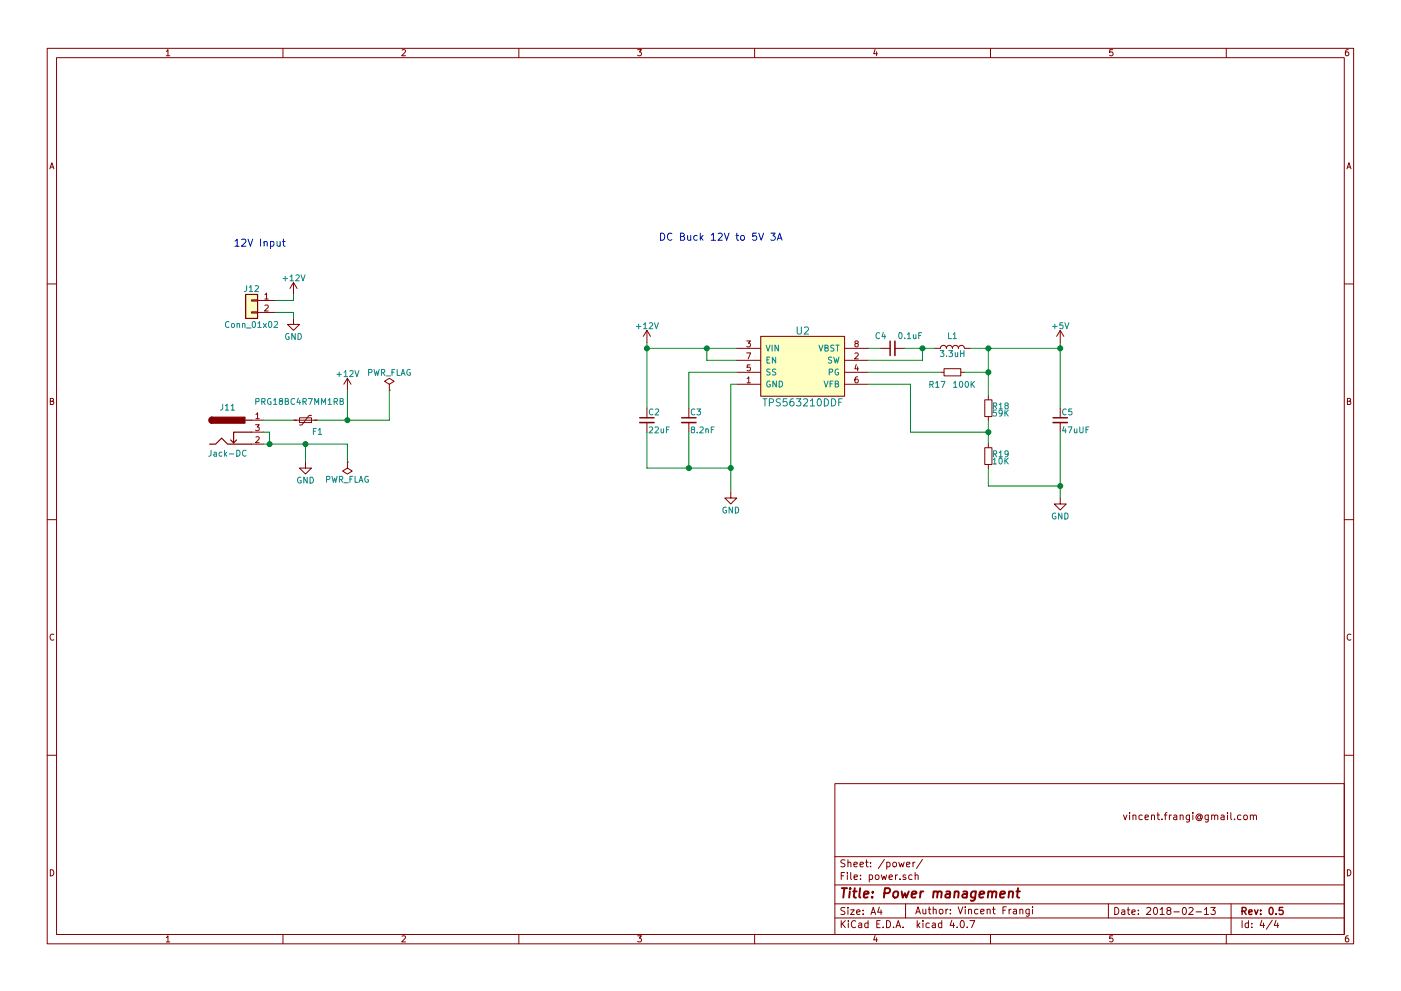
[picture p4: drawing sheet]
<svg xmlns="http://www.w3.org/2000/svg" width="297mm" height="210mm" viewBox="0 0 297 210" stroke-linecap="round" stroke-linejoin="round" font-family="sans-serif">
<g fill="none" stroke="#840000" stroke-width=".21">
<path d="M10 10.3h277v189.9h-277zM12 12.2h273v186.1h-273zM35.3 10.9l.3-.4v1.3M35.3 11.8h.7M60 10.3v1.9M85.2 10.6l.5-.1 .3 .4-.8 .9h.8M110 10.3v1.9M135.2 10.5h.8l-.4 .5 .3 .1 .1 .2-.1 .4-.2 .1-.5-.1M160 10.3v1.9M185.5 10.5l-.3 .9h.8M185.9 11v.8M210 10.3v1.9"/>
<path d="M235.9 10.5h-.6v.6h.6l.1 .5-.3 .2-.4-.1M260 10.3v1.9M285.9 10.5l-.4 .1-.2 .2-.1 .8 .3 .2 .4-.1 .1-.4-.1-.2-.4-.1-.3 .3M10.6 35.8l.4-1.3 .4 1.3M10.7 35.5h.6M285.6 35.8l.4-1.3 .4 1.3M285.7 35.5h.6M62.2 59.9l-.7 1.3M62.2 59.9v2.6M62.2 59.9l.8 1.3M10 60.2h2M53.3 66.2h1.3v.2h-1.3z"/>
<path d="M53.3 63.6h1.3v.3h-1.3zM54.6 63.7h3.8M54.6 66.3h3.8M56.2 62.5l.3-.3v1.2M56.2 64.8l.4-.1 .3 .4-.8 .9h.8M56.2 63.4h.7M62.2 67.6v1.2h1.3l-1.3 1.3-1.2-1.3h1.2M137.2 70.1v2.5M137.2 70.1l-.8 1.3M137.2 70.1l.7 1.3M156.2 76.4h5.1M156.2 73.9h5.1"/>
<path d="M156.2 79h5.1M158.3 72.3h.8l-.4 .5 .4 .1v.6l-.2 .1-.6-.1M158.3 74.9h.9l-.6 1.2M159.1 77.4h-.7v.6h.7v.6l-.2 .1-.5-.1M161.3 71.4h17.8v12.7h-17.8zM179.1 76.4h5M179.1 73.9h5M179.1 79h5M181.3 75l.4-.1 .3 .3-.8 .9h.8M181.5 72.9l-.2-.3v-.2h.6v.3l-.5 .2-.1 .2v.4l.2 .1h.2l.3-.3-.1-.3-.2-.1M181.5 77.3l-.2 1h.7M181.8 80h-.3l-.2 .3v.7l.2 .2 .4-.1-.1-.6-.3-.1-.2 .3"/>
<path d="M181.8 77.8v.9M186.7 73.9h2M189.7 73.9h2.1M198.1 73.9h1.3a.64 .64 0 0 1 .6-.6 .64 .64 0 0 1 .7 .6 .64 .64 0 0 1 .6-.6 .64 .64 0 0 1 .6 .6 .64 .64 0 0 1 .7-.6 .64 .64 0 0 1 .6 .6 .64 .64 0 0 1 .7-.6 .64 .64 0 0 1 .6 .6h1.2M199.4 79h.8M200.2 78.2h3.5v1.6h-3.5zM203.7 79h.8M224.8 70.1v2.5M224.8 70.1l-.8 1.3M224.8 70.1l.8 1.3M285 60.2h2M10.7 85.1h.5l.1-.5-.6-.1v1.3h.5l.2-.4-.3-.3"/>
<path d="M53.3 89.1h2.6M53.3 94.2h2.6M53.3 91.7h2.6M54.2 90.1h.8l-.5 .5 .4 .1v.6l-.2 .1-.5-.1M54.3 87.9l.3-.3v1.2M54.3 92.8l.4-.1 .3 .3-.8 .9h.8M54.3 88.8h.7M62.2 89.1h5.1M63.5 88.6h2.5v1.1h-2.5zM64.8 98v1.3h1.2l-1.2 1.3-1.3-1.3h1.3M66 88.1h-.5l-1.5 2.1h-.5M73.7 98h.1"/>
<path d="M73.7 98v1.3l1 .6-1 .7-1.1-.7 1.1-.6M73.7 80.3l-.8 1.2M73.7 80.3v2.5M73.7 80.3l.7 1.2M82.5 82.8h.1M82.5 81.5l1.1-.6-1.1-.6-1 .6 1 .6v1.3M137.2 86.6v2M137.2 89.7v2M146 86.6v2M146 89.7v2M156.2 81.5h5.1M158.4 80.3l.3-.3v1.2"/>
<path d="M158.4 81.2h.7M179.1 81.5h5M208.8 95h1.5v3.5h-1.5zM208.8 84.8h1.5v3.6h-1.5zM209.5 84.1v.7M209.5 88.4v.7M209.5 94.2v.8M209.5 98.5v.8M224.8 86.6v2M224.8 89.7v2M285.7 85.1h.5l.1-.5-.6-.1v1.3h.5l.2-.4-.3-.3M10 110.3h2"/>
<path d="M154.9 104.4v1.3h1.3l-1.3 1.2-1.2-1.2h1.2M224.8 105.7v1.2h1.3l-1.3 1.3-1.3-1.3h1.3M285 110.3h2M11.4 134.6a.58 .58 0 0 0-.8 .6 .58 .58 0 0 0 .8 .5M286.4 134.6a.58 .58 0 0 0-.8 .6 .58 .58 0 0 0 .8 .5M10 160.2h2M177 166.3h108v32h-108zM238.2 172.9l.4 1 .3-1M239.5 172.4v.2M239.5 172.9v1M240.2 173l.2-.1 .4 .1v.9M240.2 172.9v1"/>
<path d="M242.2 173l-.4-.1-.3 .3 .1 .6 .2 .1 .4-.1M242.8 173.4l.7-.1-.1-.3-.4-.1-.2 .2v.7h.6M244.1 173l.2-.1 .4 .1 .1 .9M244.1 172.9v1M245.3 172.9h.5M245.5 172.4v1.3l.3 .2M246.4 173.8v.1M246.9 172.9h.5M247.4 172.4l-.3 .2v1.3M247.9 172.9v1M248.4 172.9l-.5 .3M248.9 173h.6v.9"/>
<path d="M249.5 173.3l-.7 .3 .2 .3 .5-.1M250.2 173l.2-.1 .4 .1 .1 .9M250.2 172.9v1M252.2 172.9l-.1 1.4-.2 .1-.3-.1M252.2 173l-.4-.1-.3 .3 .1 .6 .2 .1 .4-.1M252.9 172.4v.2M252.9 172.9v1M254.6 173.2a.37 .37 0 0 0-.6-.1 .37 .37 0 0 0 0 .6 .37 .37 0 0 0 .6-.1M254.6 173v.6l.1 .1a.65 .65 0 0 0-.4-1 .65 .65 0 0 0-.8 .7 .71 .71 0 0 0 .5 .7 .71 .71 0 0 0 .8-.2M256.2 172.9l-.1 1.4-.2 .1-.4-.1M256.2 173l-.4-.1-.3 .3v.6l.3 .1 .4-.1M256.9 173l.2-.1 .4 .1v.9"/>
<path d="M256.9 172.9v1M257.5 173.1l.3-.2 .3 .1 .1 .9M258.9 173h.6v.9M259.5 173.3l-.7 .3 .3 .3 .4-.1M260.2 172.4v.2M260.2 172.9v1M261 172.4v1.3l.2 .2M261.7 173.8v.1M263.1 173l-.4-.1-.3 .3 .1 .6 .2 .1 .4-.1M263.8 173l.2-.1 .4 .1 .1 .6-.2 .2-.3 .1-.2-.1zM265.1 173l.2-.1 .4 .1v.9M265.1 172.9v1"/>
<path d="M265.7 173.1l.3-.2 .3 .1 .1 .9M285 160.2h2M10.7 184.5a.65 .65 0 0 1 .7 .7 .65 .65 0 0 1-.7 .6zM35.3 198.9l.3-.4v1.3M35.3 199.8h.7M60 198.3v1.9M85.2 198.6l.5-.1 .3 .4-.8 .9h.8M110 198.3v1.9M135.2 198.5h.8l-.4 .5 .3 .1 .1 .2-.1 .4-.2 .1-.5-.1M160 198.3v1.9M177 194.8h108M177 191.8h108"/>
<path d="M177 187.8h108M177 181.8h108M178.4 195.3v1.5M178.4 185.8h.5M178.6 196l.6 .8M179.1 185.1h-.7v1.5M179.1 192.6l-.5-.1-.3 .3 .1 .3 .7 .4v.4l-.2 .1-.6-.1M179.1 182.5l-.5-.1-.3 .3 .1 .3 .7 .4v.4l-.2 .1-.6-.1M179.2 195.3l-.8 .9M179.7 185.1v.2M179.7 185.6v1M179.8 192.5v.2"/>
<path d="M179.8 183.1l.2-.2 .4 .1v.9M179.8 182.4v1.5M179.8 193v1M179.9 195.3v.2M179.9 195.8v1M180.3 193h.8l-.8 1h.8M180.4 185.1v1.3l.2 .2M181.1 183.4l.7-.1-.1-.3-.4-.1-.2 .2v.7h.6M181.1 186.1l.7-.1-.1-.3-.4-.1-.2 .2 .1 .7h.5M181.4 195.5a.71 .71 0 0 0-1 .5 .71 .71 0 0 0 .8 .8l.2-.1M181.6 193.5l.7-.1v-.3l-.4-.1-.3 .2 .1 .7h.6M182.1 195.9h.6v.9"/>
<path d="M182.3 183.4l.8-.1-.1-.3-.4-.1-.3 .2 .1 .7h.6M182.4 186.5v.1M182.4 185.7v.1M182.7 196.2l-.7 .3 .2 .3 .5-.1M183 193.9v.1M183 193.1v.1M183.5 182.9h.6M183.7 182.4v1.3l.4 .2M184 195.9l-.4-.1-.3 .3 .1 .6 .2 .1 .4-.1M184 195.3v1.5M184.3 185.7l.4-.1 .3 .3-.1 .6h-.6M184.3 185.6v1.5"/>
<path d="M184.6 183.8v.1M184.6 183v.1M184.7 194l.4-1.5 .5 1.5M184.8 193.6h.7M185.5 198.5l-.3 .9h.8M185.6 185.7l.3-.1 .4 .1 .1 .6-.2 .2-.3 .1-.3-.1zM185.9 199v.8M185.9 196h.5M186.4 192.5l-.3 1h.9M186.6 195.3h-.7v1.5h.7M186.8 193v1M186.8 185.6l.3 1 .3-.7 .3 .7 .3-1"/>
<path d="M187.2 196.7v.1M187.5 182.3l-1.3 2M188 195.3a.76 .76 0 0 1 .8 .8 .76 .76 0 0 1-.8 .7zM188 183l.4-.1 .3 .3-.1 .6h-.6M188 182.9v1.5M188.5 186.1l.7-.1v-.3l-.5-.1-.2 .2 .1 .7h.6M189.4 183.1l.2-.2 .4 .2 .1 .5-.2 .2-.3 .1-.2-.1zM189.5 196.7v.1M189.9 185.6v1M190 196.8l.4-1.5 .6 1.5M190.1 196.4h.7M190.3 185.6l-.4 .3"/>
<path d="M190.6 182.9l.3 1 .2-.7 .3 .7 .3-1M190.8 186.5v.1M191.5 196.7v.1M192 191.8v3M192 185.7l-.3-.1-.3 .2 .1 .2 .5 .2v.3h-.6M192.2 183.4l.7-.1v-.3l-.5-.1-.2 .2 .1 .7h.6M193.4 185.7l-.5-.1-.2 .3v.6l.2 .1 .5-.1M193.6 182.9v1M194 182.9l-.4 .3M194 185.7l.2-.1 .4 .1 .1 .9M194 185.1v1.5M194.2 193.9l.4-1.5 .5 1.5"/>
<path d="M194.3 193.5h.7M194.5 195.3v1.5M194.6 196.3l.4 .5M195 195.8l-.5 .6M195.6 182.3l-1.3 2M195.7 192.9v.9l.4 .1 .2-.1M195.7 195.3v.2M195.7 195.8v1M196.3 192.9v1M196.8 192.9h.6M197 192.4v1.3l.4 .2M197 195.9l-.4-.1-.3 .3 .1 .6 .2 .1 .4-.1"/>
<path d="M197.7 195.9h.6v.9M197.9 193l.2-.1 .4 .1v.9M197.9 192.4v1.5M198.3 196.2l-.7 .3 .2 .3 .5-.1M199.2 193l.2-.1 .4 .1 .1 .6-.1 .2-.4 .1-.2-.1zM199.7 195.9l-.5-.1-.2 .3v.6l.2 .1 .5-.1M199.7 195.3v1.5M200.6 192.9v1M201 192.9l-.4 .3M201.5 193.8v.1M201.5 193v.1M201.8 195.2l-.4 1.1h1"/>
<path d="M202.2 195.8v1M202.9 196.7v.1M203.1 192.4l.5 1.5 .5-1.5M203.8 195.4l.1-.1a.8 .8 0 0 1 .6 .8 .8 .8 0 0 1-.6 .7 .97 .97 0 0 1-.1-1.4zM204.6 192.4v.2M204.6 192.9v1M205.1 196.7v.1M205.4 193l.2-.1 .3 .1 .1 .9M205.4 192.9v1M205.6 195.3h1.1l-.7 1.5M207.3 193l-.4-.1-.3 .3 .1 .6 .2 .1 .4-.1M207.9 193.4l.7-.1v-.3l-.4-.1-.3 .2 .1 .7h.6"/>
<path d="M209.3 193l.2-.1 .4 .1v.9M209.3 192.9v1M210 198.3v1.9M210.4 192.9h.6M210.6 192.4v1.3l.4 .2M212.6 193.1h.6M213.4 192.4h-.8v1.5M213.9 192.9v1M214.4 192.9l-.5 .3M214.9 193h.6v.9M215.5 193.3l-.7 .2 .2 .4 .5-.1M216.2 193l.2-.1 .4 .1 .1 .9"/>
<path d="M216.2 192.9v1M218.2 192.9v1.4l-.3 .1-.3-.1M218.2 193l-.4-.1-.3 .3 .1 .6 .2 .1 .4-.1M218.9 192.4v.2M218.9 192.9v1M235 191.8v3M235.9 198.5h-.6v.7l.6-.1 .1 .5-.3 .2-.4-.1M236.3 192.5a.76 .76 0 0 1 .9 .8 .76 .76 0 0 1-.9 .7zM237.8 193.1h.6l.1 .9M238.5 193.4l-.7 .3 .2 .3 .5-.1M239 193h.5M239.2 192.5v1.3l.3 .2"/>
<path d="M240 193.5l.7-.1-.1-.3-.4-.1-.2 .2 .1 .7h.5M241.4 193.9v.1M241.4 193.1v.1M243.1 192.7l.6-.2 .3 .5-.9 1h.9M244.7 192.7l.2-.2a.8 .8 0 0 1 .5 .8 .8 .8 0 0 1-.5 .7l-.3-.5zM246 193l.4-.5v1.5M246 194h.8M247.7 193.2l-.3-.3 .1-.2 .2-.2 .4 .1 .2 .2-.1 .2-.5 .2-.3 .3 .1 .4 .2 .1h.3l.3-.3v-.2l-.3-.3M248.9 193.5h1.1M250.8 192.7l.2-.2a.8 .8 0 0 1 .6 .8 .8 .8 0 0 1-.6 .7l-.3-.5zM252.1 192.7l.6-.2 .3 .5-1 1h1M253.6 193.5h1.1"/>
<path d="M255.4 193l.4-.5v1.5M255.4 194h.8M256.7 192.5h1l-.6 .6 .5 .1v.7l-.2 .1-.7-.1M260 198.3v1.9M261 191.8v6.5M263.3 195.3v1.5M264.7 195.9l-.4-.1-.3 .3 .1 .6 .2 .1 .4-.1M264.7 195.3v1.5M265.4 196.7v.1M265.4 195.9v.1M267.5 195.2l-.3 1.1h.9M267.9 195.8v1"/>
<path d="M269.7 195.2l-1.2 2M270.5 195.2l-.3 1.1h.9M270.9 195.8v1M285.7 184.5a.65 .65 0 0 1 .7 .7 .65 .65 0 0 1-.7 .6zM285.9 198.5l-.4 .1-.2 .3-.1 .7 .3 .2 .4-.1 .1-.4-.1-.2-.4-.1-.3 .3"/>
</g>
<g fill="none" stroke="#840000" stroke-width=".3">
<path d="M188.7 72.4v3M135.6 88.6h3.1M144.5 88.6h3.1M223.3 88.6h3M263.3 193.3l.8-.1 .1-.2-.1-.3-.2-.2h-.6v1.5M263.7 193.3l.5 .7M264.8 193.5l.7-.1-.1-.3-.4-.1-.2 .2v.7h.6M266 193l.3 1 .4-1M267.3 193.9v.1M267.3 193.1v.1M269.3 192.6l.1-.1a.8 .8 0 0 1 .5 .8 .8 .8 0 0 1-.5 .7 .97 .97 0 0 1-.1-1.4zM270.6 193.9v.1"/>
<path d="M272 192.5h-.7l-.1 .7h.7l.2 .2-.1 .5-.2 .1-.6-.1"/>
</g>
<g fill="none" stroke="#840000" stroke-width=".41">
<path d="M178.5 188.4h1.1M179 188.4l-.2 2M180.2 189.1l-.2 1.3M180.3 188.4l-.1 .2 .2-.1-.1-.1-.1 .2M180.9 189.1h.7M181.2 188.4l-.2 1.8 .1 .1 .4 .1M182.4 188.4l-.2 1.8 .2 .2M183.2 189.8l.9-.2v-.4l-.6-.1-.3 .3v.9h.7M184.9 190.3v.1M185.1 189.2l-.1 .2-.1-.1 .2-.1-.1 .2M187.5 189.5l1-.1a.56 .56 0 0 0 .1-.9l-1-.1-.2 2M189.5 189.3l.3-.2 .6 .2v.8l-.4 .3-.6-.1z"/>
<path d="M191.2 189.1l.2 1.3 .5-.9 .3 .9 .5-1.3M193.3 189.8l1-.2-.1-.4-.6-.1-.3 .3v.9h.8M195.2 189.1l-.2 1.3M195.8 189.1l-.4 .1-.3 .3M197.9 189.3l.3-.2 .5 .1v1.2M198 189.1l-.2 1.3M198.8 189.4a.52 .52 0 0 1 .8-.2l-.1 1.2M200.6 189.2h.8l-.1 1.2M201.4 189.6l-.7 .1a.4 .4 0 0 0-.3 .3 .4 .4 0 0 0 .3 .4l.6-.1M202.4 189.3l.3-.2 .5 .1-.1 1.2M202.4 189.1l-.1 1.3M204.2 189.2h.8v1.2"/>
<path d="M205.1 189.6l-.8 .1a.4 .4 0 0 0-.3 .3 .4 .4 0 0 0 .3 .4l.7-.1M206.9 189.1l-.3 1.8a.53 .53 0 0 1-.8 .1M206.9 189.2l-.2-.1a.67 .67 0 0 0-.8 .4v.8l.3 .1 .6-.1M207.7 189.8l1-.2-.1-.4-.6-.1-.3 .3v.9h.8M209.5 189.3l.4-.2 .4 .1v1.2M209.6 189.1l-.2 1.3M210.4 189.4a.52 .52 0 0 1 .8-.2v1.2M212.1 189.8l1-.2-.1-.4-.6-.1-.3 .3v.9h.8M213.9 189.3l.3-.2 .5 .1v1.2M214 189.1l-.2 1.3M215.5 189.1h.8M215.8 188.4l-.2 1.8 .1 .1 .4 .1"/>
</g>
<g fill="none" stroke="#008484" stroke-width=".21">
<path d="M60 59.1h1M60.5 58.6v1M61.5 58.7l.4-.4v1.3M61.5 59.6h.7M62.7 58.4l.5-.1 .2 .4-.7 .9h.7M63.8 58.3l.4 1.3 .5-1.3M48.6 68.3a.56 .56 0 0 0-.8 .5 .56 .56 0 0 0 .8 .6M49.1 68.8l.2-.2 .4 .2v.4l-.1 .2-.3 .1-.2-.1zM50.3 68.8l.1-.2 .3 .1 .1 .8M50.3 68.6v.9M51.4 68.8l.2-.2 .3 .1v.8M51.4 68.6v.9"/>
<path d="M52.2 69.6h1M52.3 60.6l-.1 1.1-.4 .2M52.9 61l.3-.4v1.3M52.9 61.9h.7M53.6 68.3l.1-.1a.67 .67 0 0 1 .5 .7 .67 .67 0 0 1-.5 .6l-.2-.5zM54.1 60.7l.5-.1 .2 .4-.8 .9h.8M54.7 68.6l.3-.4v1.3M54.7 69.5h.7M55.8 68.6l.7 .9M56.5 68.6l-.7 .9M57 68.3l.2-.1a.67 .67 0 0 1 .5 .7 .67 .67 0 0 1-.5 .6l-.3-.5zM58.1 68.3l.5-.1 .3 .4-.8 .9h.8"/>
<path d="M61.3 70.8a.59 .59 0 0 0-.8 .6 .59 .59 0 0 0 .8 .6v-.5h-.2M62.6 70.8v1.2l-.7-1.2v1.2M63.2 70.8a.64 .64 0 0 1 .7 .6 .64 .64 0 0 1-.7 .6zM71.4 79.4h1M71.9 78.9v1M72.9 79l.4-.4v1.3M72.9 79.9h.8M74.2 78.7l.5-.1 .2 .4-.8 .9h.8M75.3 78.6l.4 1.3 .4-1.3M78.2 79h.6v-.5l-.6-.1v1.2M79.3 78.4l.3 1.2 .3-.9 .2 .9 .3-1.2M80.9 79h.6v-.5l-.6-.1v1.2"/>
<path d="M81.2 79l.4 .6M81.8 79.8h1M83.1 79h.4M83.7 78.4h-.6v1.2M84.2 78.4v1.2h.6M85 79.6l.4-1.2 .5 1.2M85.2 79.3h.6M87 78.4a.59 .59 0 0 0-.7 .6 .59 .59 0 0 0 .7 .6v-.5h-.2M134.9 69.3h1M135.4 68.8v.9M136.4 68.8l.4-.3v1.2M136.4 69.7h.8"/>
<path d="M137.7 68.6l.5-.1 .2 .3-.8 .9h.8M138.8 68.5l.4 1.2 .4-1.2M162.4 73.2l.4 1.3 .5-1.3M162.6 76.3h.4M163.2 75.8h-.6v1.2h.6M163.3 78.4h-.6l-.1 .4a.54 .54 0 0 1 .6 .6l-.2 .2-.4-.1M163.7 73.2v1.3M164.5 75.8v1.2l-.7-1.2v1.2M164.5 78.4h-.6l-.1 .4a.54 .54 0 0 1 .6 .6l-.1 .2-.5-.1M165 73.2v1.3l-.7-1.3v1.3M169 69.4v1.2l.3 .3h.3l.3-.3v-1.2M170.5 69.5l.6-.1 .3 .4-.9 1.1h.9"/>
<path d="M173.6 73.2l.4 1.3 .5-1.3M174.9 73.8l.6-.1v-.4l-.6-.1v1.3h.5l.2-.4-.3-.3M175.8 79l.6-.1 .1-.5-.7-.1v1.3M176.4 75.8h-.7v.4a.54 .54 0 0 1 .6 .7l-.2 .1h-.5M176.8 75.8l.3 1.2 .2-.9 .3 .9 .3-1.2M176.8 73.3h-.6v.4a.54 .54 0 0 1 .6 .7l-.2 .1-.5-.1M177.2 73.2h.7M177.6 73.2v1.3M177.7 78.4a.59 .59 0 0 0-.7 .5 .59 .59 0 0 0 .7 .6l.1-.5h-.2M186.5 70.7a.56 .56 0 0 0-.8 .5 .56 .56 0 0 0 .8 .5M187.3 70.5l-.3 .9h.8M187.6 71v.9"/>
<path d="M190.7 70.7l.1-.1a.67 .67 0 0 1 .5 .6 .67 .67 0 0 1-.5 .7l-.2-.5zM191.8 71.7v.2M192.4 70.9l.3-.3v1.3M192.4 71.9h.7M193.6 71l.1 .8 .3 .1 .2-.2M194.2 71v.9M194.8 71.2h.4M195.4 70.6h-.6v1.3M199.3 74.4h.8l-.4 .5 .4 .1v.5l-.2 .2-.6-.2M200.7 75.5v.2M201.1 70.6v1.3h.6M201.2 74.4h.8l-.5 .5 .4 .1v.5l-.2 .2-.5-.2"/>
<path d="M202.1 70.9l.3-.3v1.3M202.1 71.9h.7M202.5 74.8l.1 .8 .3 .1 .1-.2M203 74.8v.9M203.7 74.4v1.3M203.7 75h.7M204.4 74.4v1.3M223.2 69.3h.9M223.6 68.8v.9M225.3 68.5h-.6v.6h.6v.5l-.1 .1-.5-.1M225.8 68.5l.4 1.2 .4-1.2M44.8 95.5l-.1 1.1-.4 .2"/>
<path d="M45.4 96h.4l.1 .8M45.9 96.2l-.6 .3 .2 .3 .4-.1M47 96l-.3-.1-.2 .3 .1 .5h.4M47.2 85.7v1.1l-.5 .2M47.6 95.5v1.3M47.7 96.3l.4 .5M47.8 86.1l.3-.4v1.3M47.8 87h.7M48.1 95.9l-.5 .5M48.6 96.3h1M49 86.1l.4-.4v1.3M49 87h.7"/>
<path d="M50.2 95.5a.64 .64 0 0 1 .7 .7 .64 .64 0 0 1-.7 .6zM52.2 95.6a.56 .56 0 0 0-.8 .5 .56 .56 0 0 0 .8 .6M54.2 85.2l.6-.1 .1-.4-.7-.1v1.2M55.5 85.2l.6-.1 .1-.4-.7-.1v1.2M55.8 85.2l.4 .6M57.4 84.6a.59 .59 0 0 0-.7 .6 .59 .59 0 0 0 .7 .5l.1-.4h-.2M58 84.9l.3-.3v1.2M58 85.8h.7M59.4 85.1l-.2-.2 .1-.2h.6v.3l-.6 .1-.1 .2 .1 .4 .1 .1h.3l.2-.2v-.4l-.2-.1M60.5 85.1l.6-.1v-.3l-.6-.1v1.2h.5l.2-.4-.3-.3M62.5 84.7a.56 .56 0 0 0-.8 .5 .56 .56 0 0 0 .8 .5M63.2 84.5l-.2 .9h.7"/>
<path d="M63.6 85v.8M64.2 85.2l.6-.1 .1-.4-.7-.1v1.2M64.5 85.2l.4 .6M65.4 84.6h.8l-.5 1.2M66.4 91.5h.5M66.7 85.8v-1.2l.5 .8 .4-.8v1.2M67.1 90.9h-.7v1.3M67.5 91.3l.3-.4v1.3M67.5 92.2h.7M68.2 85.8v-1.2l.4 .8 .4-.8v1.2M69.6 84.9l.3-.3v1.2M69.6 85.8h.7"/>
<path d="M70.8 85.2l.7-.1v-.4l-.7-.1v1.2M71.1 85.2l.5 .6M72.1 85.1l.6-.1v-.3l-.6-.1v1.2h.5l.2-.4-.3-.3M137.7 90.7l.5-.1 .2 .3-.8 .9h.8M138.4 86.9a.56 .56 0 0 0-.7 .5 .56 .56 0 0 0 .7 .5M138.9 90.7l.5-.1 .2 .3-.8 .9h.8M138.9 86.9l.5-.1 .2 .3-.7 .9h.7M140.2 91v.8h.3l.2-.1M140.7 91v.8M141.3 91.2h.4M141.9 90.6h-.6v1.2M146.8 91.1l-.2-.2v-.2h.6v.3l-.5 .2-.1 .2v.3l.2 .1h.2l.3-.2-.1-.4-.2-.1"/>
<path d="M147.3 86.9a.56 .56 0 0 0-.7 .5 .56 .56 0 0 0 .7 .5M147.8 86.8h.7l-.4 .4 .4 .1v.6l-.2 .1-.5-.1M147.8 91.7v.1M148.4 90.7l.5-.1 .2 .3-.8 .9h.8M149.7 91.1l.1-.1 .3 .1 .1 .7M149.7 91v.8M150.8 91.2h.4M151.4 90.6h-.6v1.2M161.7 84.6h.9M162.2 84.6v1.5M163.1 85.4l.8-.1 .1-.2-.1-.3-.2-.2h-.6v1.5M163.3 80.9a.59 .59 0 0 0-.7 .6 .59 .59 0 0 0 .7 .5v-.4h-.2"/>
<path d="M164.6 80.8v1.3l-.7-1.3v1.3M165.2 80.8a.64 .64 0 0 1 .7 .7 .64 .64 0 0 1-.7 .6zM165.5 84.7l-.6-.1-.3 .3 .1 .4 .7 .2v.5l-.2 .1-.6-.1M166.8 84.6h-.7l-.1 .7 .2-.1 .6 .1 .1 .5-.3 .3-.6-.1M168.2 84.6l-.4 .1a.99 .99 0 0 0 0 1.4l.5-.1 .1-.5-.4-.3h-.2l-.3 .3M168.9 84.6h.9l-.5 .6 .5 .3-.1 .5-.2 .1-.6-.1M170.4 84.8l.5-.2 .3 .4-.9 1.1h.9M171.8 85l.5-.4v1.5M171.8 86.1h.9M173.4 84.8l.2-.2a.81 .81 0 0 1 .6 .8 .81 .81 0 0 1-.6 .7l-.2-.1-.1-.5zM174.7 80.8l.4 1.3 .5-1.3M174.8 84.6a.77 .77 0 0 1 .9 .8 .77 .77 0 0 1-.9 .7z"/>
<path d="M176 81.4h.4M176.3 84.6a.77 .77 0 0 1 .9 .8 .77 .77 0 0 1-.9 .7zM176.6 80.8h-.6v1.3M177.1 81.4l.6-.1v-.4l-.6-.1v1.3h.5l.2-.4-.3-.3M177.8 85.3h.5M178.6 84.6h-.8v1.5M197.2 81.6l.6-.1v-.5l-.6-.1v1.3M197.5 81.6l.4 .6M198.4 81.3l.3-.4v1.3M198.4 82.2h.7M199.5 80.9h.9l-.6 1.3M202.2 81.3l.3-.4v1.3"/>
<path d="M202.2 82.2h.7M203.5 81l.2-.1a.67 .67 0 0 1 .4 .7 .67 .67 0 0 1-.4 .6l-.3-.5zM204.7 81l.2-.1a.67 .67 0 0 1 .5 .7 .67 .67 0 0 1-.5 .6l-.3-.5zM205.9 80.9v1.3M206.1 81.5l.5 .7M206.6 80.9l-.7 .7M210.6 97.5l.3-.3v1.2M210.6 98.4h.7M210.6 96.3l.6-.1 .1-.4-.7-.1v1.2M210.6 86.2l.6-.1 .1-.5-.7-.1v1.3M210.9 96.3l.4 .6M210.9 86.2l.4 .6"/>
<path d="M211.2 87h-.6v.6h.6v.6l-.2 .1-.4-.1M211.8 96l.4-.3v1.2M211.8 85.8l.4-.3v1.3M211.8 96.9h.7M211.8 86.8h.7M211.9 97.3l.2-.1a.67 .67 0 0 1 .4 .6 .67 .67 0 0 1-.4 .6l-.3-.4zM212.5 87.5l-.2 .3-.4-.1-.1-.6 .5-.1 .2 .2-.1 .8-.3 .3h-.2M213.1 87v1.3M213.1 97.2v1.2M213.2 97.7l.6 .7M213.2 87.5l.6 .8M213.3 86l-.2-.2v-.2h.6v.3l-.5 .2-.1 .2v.3l.2 .2h.2l.3-.3-.1-.3-.2-.2"/>
<path d="M213.8 96.2l-.3 .2h-.3l-.1-.6 .4-.1 .3 .2-.1 .7-.3 .3h-.2M213.8 97.2l-.7 .7M213.8 87l-.7 .7M225.6 90.5l-.3 .9h.8M225.9 91v.8M226.1 86.9a.56 .56 0 0 0-.8 .5 .56 .56 0 0 0 .8 .5M226.4 90.6h.9l-.6 1.2M227.2 86.8h-.6v.5h.6v.6l-.1 .1-.5-.1M227.8 91v.8h.3l.2-.1M228.3 91v.8M228.9 90.6v1l.3 .2h.2l.2-.2v-1M230.3 91.2h.4"/>
<path d="M230.9 90.6h-.6v1.2M63.8 101.3a.59 .59 0 0 0-.7 .6 .59 .59 0 0 0 .7 .5l.1-.5h-.3M65.1 101.2v1.3l-.7-1.3v1.3M65.7 101.2a.64 .64 0 0 1 .8 .7 .64 .64 0 0 1-.8 .6zM69.2 101.7l.6-.1 .1-.4-.7-.1v1.2M70.4 101.1l.3 1.2 .2-.9 .3 .9 .3-1.2M72 101.7l.6-.1v-.4l-.6-.1v1.2M72.3 101.7l.4 .6M72.9 102.4h1M74.2 101.6h.4M74.8 101.1h-.6v1.2M75.3 101.1v1.2h.6"/>
<path d="M76.1 102.3l.4-1.2 .5 1.2M76.3 101.9h.5M78.1 101.1a.59 .59 0 0 0-.8 .6 .59 .59 0 0 0 .8 .6v-.5h-.2M154 107.6a.59 .59 0 0 0-.7 .6 .59 .59 0 0 0 .7 .6v-.5h-.2M155.3 107.6v1.3l-.7-1.3v1.3M155.9 107.6a.64 .64 0 0 1 .7 .6 .64 .64 0 0 1-.7 .7zM223.8 108.9a.59 .59 0 0 0-.7 .6 .59 .59 0 0 0 .7 .6l.1-.5h-.3M225.1 108.9v1.2l-.7-1.2v1.2M225.8 108.9a.64 .64 0 0 1 .7 .6 .64 .64 0 0 1-.7 .6z"/>
</g>
<g fill="none" stroke="#0000c2" stroke-width=".21">
<path d="M49.8 51.1l.5-.4v1.5M49.8 52.2h.9M51.3 50.9l.5-.2 .3 .4-.9 1.1h.9M52.6 50.7l.5 1.5 .5-1.5M55.2 50.7v1.5M56 51.4l.1-.1a.36 .36 0 0 1 .5 .2v.7M56 51.2v1M57.4 51.3l.4-.1 .3 .3-.2 .7h-.5M57.4 51.2v1.6M58.7 51.2l.1 1h.4l.2-.1M59.4 51.2v1M59.9 51.2h.6"/>
<path d="M60.1 50.7v1.3l.4 .2M140.1 49.4a.77 .77 0 0 1 .9 .8 .77 .77 0 0 1-.9 .8zM142.5 49.6a.72 .72 0 0 0-1.1 .5 .72 .72 0 0 0 .8 .9l.3-.2M144.3 50.2l.6-.1 .2-.2-.1-.3-.7-.2v1.6h.6l.2-.2 .1-.3-.4-.3M145.8 50l.1 .9 .3 .1 .3-.2M146.5 50v1M147.8 50h-.4l-.3 .3 .1 .6h.6M148.5 49.4v1.6M148.6 50.4l.4 .6M149 50l-.5 .5M150.8 49.9l.5-.5v1.6M150.8 51h.9"/>
<path d="M152.2 49.6l.6-.2 .3 .5-.9 1.1h.9M153.6 49.4l.5 1.6 .5-1.6M156 50h.6M156.2 49.4v1.4l.4 .2M157.1 50.1l.2-.1 .5 .1v.6l-.1 .2-.4 .1-.2-.2zM160.4 49.4h-.8v.8l.2-.2 .5 .1 .2 .6-.4 .3-.5-.2M160.9 49.4l.5 1.6 .5-1.6M163.4 49.4h1l-.5 .6 .5 .3-.1 .5-.2 .2-.7-.2M164.8 51l.5-1.6 .5 1.6M164.9 50.5h.8"/>
</g>
<g fill="#840000" stroke="#840000" stroke-width=".25">
<path d="M44.5 88.7l.5-.2-.1 1.3a.65 .65 0 0 1-.5-.4 .65 .65 0 0 1 .1-.7z"/>
<path d="M45 88.5h6.9v1.3h-6.9z"/>
</g>
<path d="M52.1 62.5h2.5v5.1h-2.5zM44.4 94.2h1.3l1.3-1.2 1.3 1.2h5M45 88.5h-.1a.64 .64 0 0 0-.6 .7 .64 .64 0 0 0 .7 .6M50.2 93.3l-.7 .7M52.1 89.1h1.2M53.3 91.7h-3.8v2.3l-.6-.7" fill="none" stroke="#840000" stroke-width=".25"/>
<g fill="#ffffc2" stroke="#ffffc2" stroke-width=".21">
<path d="M52.1 62.5h2.5v5.1h-2.5z"/>
<path d="M161.3 71.4h17.8v12.7h-17.8z"/>
</g>
<path d="M189.7 72.4v3M135.6 89.7h3.1M144.5 89.7h3.1M223.3 89.7h3" fill="none" stroke="#840000" stroke-width=".33"/>
<g fill="none" stroke="#008400" stroke-width=".21">
<path d="M58.4 66.3h3.8v1.3M62.2 62.5v1.2h-3.8M137.2 73.9h19M137.2 72.6v14M149.9 73.9v2.5h6.3M156.2 79h-10.2v7.6M184.1 73.9h2.6M184.1 79h15.3M191.8 73.9h6.3M195.6 73.9v2.5h-11.5M204.5 79h5M205.7 73.9h19.1"/>
<path d="M209.5 73.9v10.2M224.8 72.6v14M55.9 94.2h17.8v3.8M55.9 89.1h6.3M55.9 91.7h1.2v2.5M64.8 94.2v3.8M73.7 82.8v6.3M82.5 82.8v6.3h-15.2M137.2 91.7v7.6h17.7M146 91.7v7.6M156.2 81.5h-1.3v22.9M184.1 81.5h8.9v10.2h16.5"/>
<path d="M209.5 89.1v5.1M209.5 99.3v3.8h15.3M224.8 91.7v14"/>
</g>
<g fill="#008400" stroke="#008400" stroke-width=".25">
<circle cx="57.2" cy="94.2" r=".51"/>
<circle cx="73.7" cy="89.1" r=".51"/>
<circle cx="64.8" cy="94.2" r=".51"/>
<circle cx="209.6" cy="79" r=".51"/>
<circle cx="195.6" cy="73.9" r=".51"/>
<circle cx="209.6" cy="91.7" r=".51"/>
<circle cx="209.6" cy="73.9" r=".51"/>
<circle cx="149.9" cy="73.9" r=".51"/>
<circle cx="154.9" cy="99.3" r=".51"/>
<circle cx="146.1" cy="99.3" r=".51"/>
<circle cx="137.2" cy="73.9" r=".51"/>
<circle cx="224.8" cy="103.1" r=".51"/>
<circle cx="224.8" cy="73.9" r=".51"/>
</g>
</svg>
